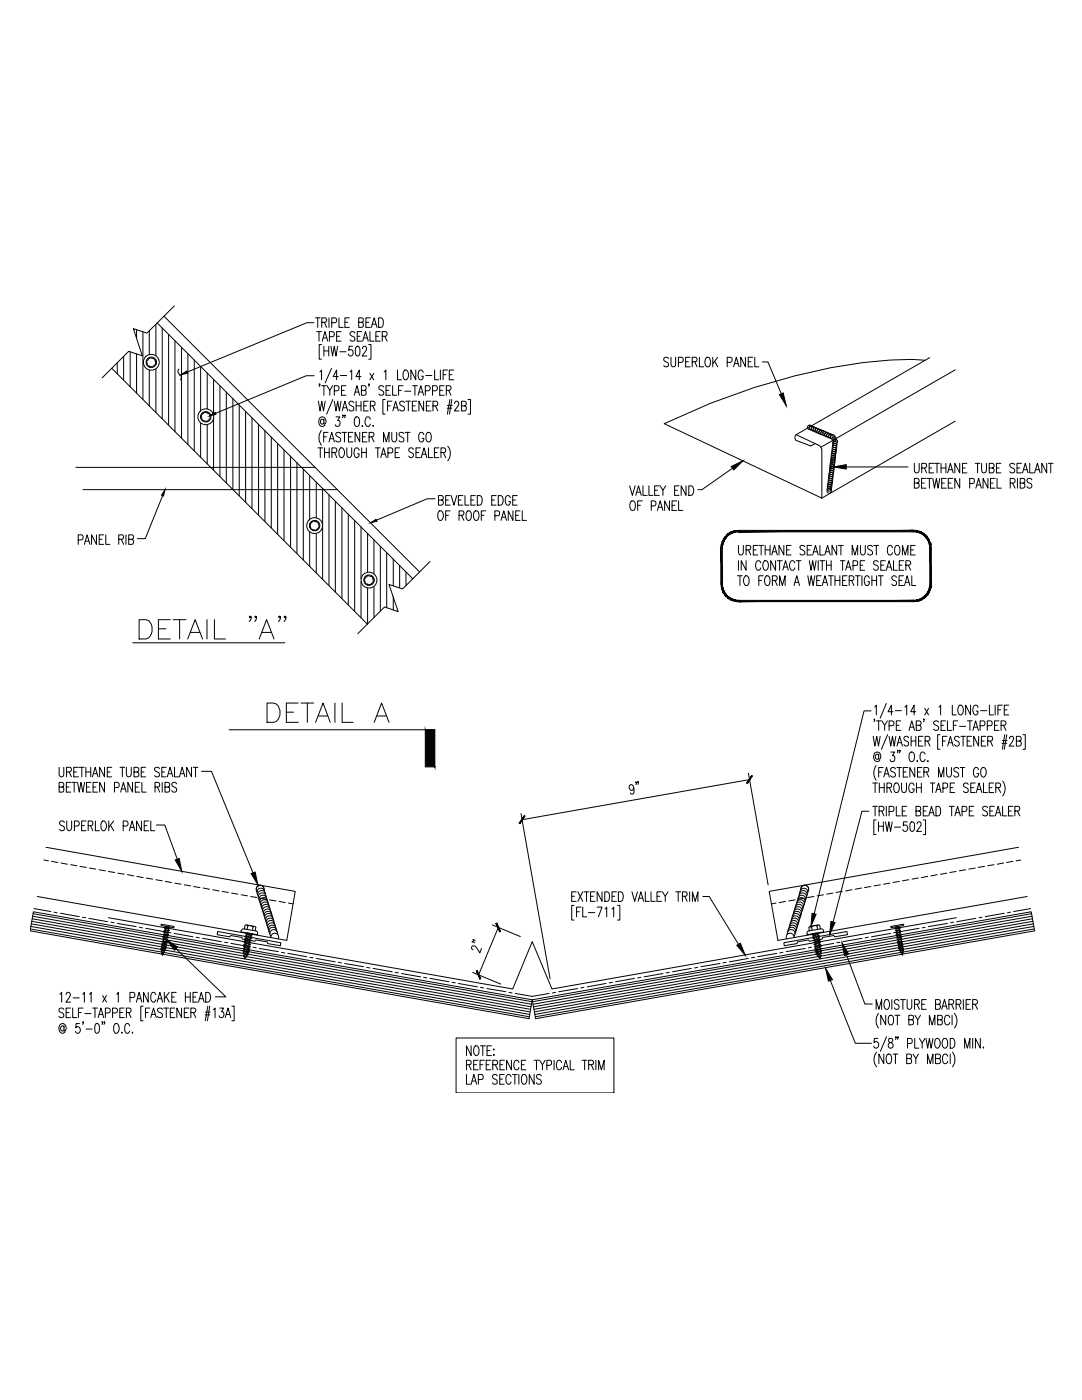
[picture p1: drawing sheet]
<svg xmlns="http://www.w3.org/2000/svg" width="216mm" height="279mm" viewBox="0 0 216 279" stroke-linecap="round" stroke-linejoin="round" font-family="sans-serif">
<g fill="none" stroke="#000" stroke-width=".2">
<path d="M22.3 73.5l51 51.1M23.4 72.4v2.2M24.7 71.1v4.8M26 70.2v7M27.2 65.8v1.7M27.2 70.6v7.9M28.5 66.2v13.5M29.8 66v4.8M29.8 71.4v.1M29.8 73.1v.2M29.8 73.9v7.1M29.9 71.4l.9 .2 .3 1-.7 .7-.9-.3-.3-.9z"/>
<path d="M31.1 64.7v6.3M31.1 71.9v.6M31.1 72.6v.2M31.1 73.6v8.7M31.4 64.4l51 51.1M32.4 65.5v18.1M32.7 63.1l51 51M33.6 66.8v18.1M34.8 61.1l-5.5 5.4-2.7-.9 1.8 5.4-2.7-.9-5.3 5.3M34.9 68v18.2M35.7 73.6l-.2 .6 .3 .5M35.8 74.7l.4 .5-.2 .6"/>
<path d="M36.2 69.3v18.1M37.5 70.6v18.1M38.8 71.9v18.1M40 73.2v8.7M41.3 74.4v7.2M42.6 75.7v7.2M43.9 77v18.1M45.2 78.3v18.1M46.5 79.6v18.1M62.6 64.4h-1.4l-23.9 9.9M62.7 75h-1.6l-18.1 7.5M62.9 63.4h1"/>
<path d="M63.2 66.2h1M63.4 63.4v1.9M63.7 66.2v1.9M63.8 74.2l.4-.4v2M63.8 76.7l-.1 .1v-.1h.1l-.1 .4M64.2 68.8h-.5v2.9h.5M64.2 77h.9M64.2 64.3l.9-.1 .1-.2-.1-.5-.9-.1v1.9M64.3 68.1l.5-1.9 .6 1.9M64.5 67.5h.7M64.6 69.1v1.9M64.6 77v1.9"/>
<path d="M64.6 70h1M64.7 64.3l.5 1M65.3 77l.5 .9v1M65.6 69.1v1.9M65.6 63.4v1.9M65.7 67.2h.6a.52 .52 0 0 0 .4-.5 .52 .52 0 0 0-.4-.5h-.6v1.9M66 69.1l.4 1.9 .3-1.9 .3 1.9 .4-1.9M66.2 73.5l-1.3 2.9M66.2 64.4l.8-.1 .2-.2-.2-.6-.8-.1v1.9M66.4 77l-.6 .9M66.4 79.7l-1.2 2.9M66.7 78h.6a.54 .54 0 0 0 .3-.5 .54 .54 0 0 0-.3-.5h-.6v1.9"/>
<path d="M67.2 67.1h.5M67.5 75.2h-1l.7-1.4v2M67.6 63.4v1.9h.9M67.8 70.2h1.2M67.9 74.9h1.3M68.1 66.2h-.9v1.9h.9M68.1 77.9h.6M68.8 64.3h.6M69 77h-.9v1.9h.9M69.7 63.4h-.9v1.9h.9M69.8 74.2l.4-.4v2M70.3 69.1h-.6l-.1 .8a.58 .58 0 0 1 .9 .5 .58 .58 0 0 1-.8 .6l-.2-.3"/>
<path d="M70.7 78.9l.5-1.9 .5 1.9M70.8 66.5a.53 .53 0 0 0-.5-.3 .53 .53 0 0 0-.5 .3l.2 .4 .7 .4 .1 .5a.57 .57 0 0 1-1 0M70.9 78.2h.7M71.1 69.2l.3-.1a1.42 1.42 0 0 1 0 1.9h-.1a1.54 1.54 0 0 1-.2-1.8zM71.3 67.1h.5M71.6 64.3h.6a.46 .46 0 0 0 .3-.4 .46 .46 0 0 0-.3-.5h-.6v1.9l.8-.1 .1-.2a.48 .48 0 0 0-.3-.7M72 75.2h-1l.7-1.4v2M72.1 77.9h.6l.4-.4a.4 .4 0 0 0-.4-.5h-.6v1.9h.6l.3-.2v-.6l-.3-.2M72.2 66.2h-.9v1.9h.9M72.3 69.6l.1-.3a.45 .45 0 0 1 .6-.1 .45 .45 0 0 1 .1 .7l-.9 1.1h1M72.4 68.1l.5-1.9 .6 1.9M72.6 67.5h.7"/>
<path d="M73 64.3h.6M73.6 68.8h.4v2.9h-.4M73.7 76.7l-.1 .1v-.1h.1l-.1 .4M73.8 66.2v1.9h.9M73.8 74.5l.8 1.3M73.9 63.4h-.9v1.9h.9M74.1 65.3l.6-1.9 .5 1.9M74.3 64.7h.7M74.6 74.5l-.8 1.3M75 67.1h.6M75.6 63.4h.4a1.17 1.17 0 0 1 0 1.9h-.4zM75.9 66.2h-.9v1.9h.9"/>
<path d="M76.3 67.1l.8-.1 .1-.3-.1-.4-.8-.1v1.9M76.6 77.2a.51 .51 0 0 0-.6-.2 .51 .51 0 0 0-.4 .4l.1 .3 .7 .4 .2 .5a.57 .57 0 0 1-1 0M76.7 74.2l.3-.4v2M76.8 67.1l.4 1M76.9 79.7h-.5v2.9h.5M77 77.9h.6M77.9 77h-.9v1.9h.9M78.3 77v1.9h.8M79.3 73.8v2h.8M79.5 77.9h.6M80.4 77h-.9v1.9M80.8 78.1h1.2"/>
<path d="M80.8 73.8h.3a1.3 1.3 0 0 1 0 2 .95 .95 0 0 1-.6-1.5zM82.3 77h1M82.8 77v1.9M83 73.8v2l-1-2v2M83.4 78.9l.6-1.9 .5 1.9M83.6 78.2h.7M84.4 74.3l-.3-.5a.92 .92 0 0 0-.6 1.5 .45 .45 0 0 0 .2 .4 .45 .45 0 0 0 .5 0l.2-.6h-.3M84.9 78h.6l.3-.4a.5 .5 0 0 0-.3-.6h-.6v1.9M84.9 74.9h1.3M86.3 78h.6l.4-.4a.5 .5 0 0 0-.4-.6h-.6v1.9M86.7 73.8v2h.8M87.7 77.9h.6"/>
<path d="M87.9 73.8v2M88.4 74.8h.6M88.6 77h-.9v1.9h.9M89.1 77.9h.5l.4-.4a.4 .4 0 0 0-.4-.5h-.5v1.9M89.3 73.8h-.9v2M89.5 77.9l.5 1M89.6 74.8h.6M89.8 79.7l-.5 2.9M90.2 79.7l-.5 2.9M90.5 73.8h-.9v2h.9M93.4 79.7h.5v2.9h-.5M133.4 71.6a.48 .48 0 0 0-.7-.3 .48 .48 0 0 0-.2 .6l.8 .6 .1 .5a.54 .54 0 0 1-1 0"/>
<path d="M133.9 71.3v1.7a.47 .47 0 0 0 .5 .2 .47 .47 0 0 0 .4-.2v-1.7M135.4 72.3h.6l.3-.4a.5 .5 0 0 0-.3-.6h-.6v1.9M136.8 72.2h.6M137.7 71.3h-.9v1.9h.9M138.1 72.2l.9-.1 .1-.2-.1-.5-.9-.1v1.9M138.6 72.2l.5 1M139.6 71.3v1.9h.8M140.8 71.6a.47 .47 0 0 1 .5-.3 .47 .47 0 0 1 .4 .5v.9a.47 .47 0 0 1-.5 .5 .47 .47 0 0 1-.5-.5v-.7zM142.2 71.3v1.9M142.6 72.1l.6 1.1M143.2 71.3l-1 1.3M145.1 72.3h.6a.54 .54 0 0 0 .4-.5 .54 .54 0 0 0-.4-.5h-.6v1.9"/>
<path d="M146.4 73.2l.5-1.9 .6 1.9M146.5 72.6h.8M148.7 71.3v1.9l-.9-1.9v1.9M149.3 72.2h.5M150.2 71.3h-.9v1.9h.9M150.6 71.3v1.9h.8M152.1 72.2h1.1l2.7 6.4M184.6 71.9a70.6 70.6 0 0 0-18.8 1.5 136.7 136.7 0 0 0-33.3 11.2l31.5 14.8M185.5 71.4l-26.6 15.4M190.6 73.8l-26.8 15.5M15.1 93.3h47.8M16.5 97.7h50.8"/>
<path d="M32.5 98.9l-3.5 8.6h-1.6M40 82.9v.6M40 84.5v6.8M40.8 82.3l.9 .2 .3 1-.7 .6-.9-.2-.3-1zM41.3 82.2v.2M41.3 84.1v.1M41.3 84.8v7.8M42.6 83.5v10.3M47.7 80.8v18.1M49 82.1v18.1M50.3 83.4v18.1M51.6 84.7v18.1"/>
<path d="M52.9 86v18.1M54.1 87.2v18.1M55.4 88.5v18.1M56.7 89.8v18.1M58 91.1v18.1M59.3 92.3v18.2M60.5 93.7v18M61.8 94.9v8.7M63.1 96.2v7.1M63.4 89.4h1M63.5 80.1l.4 1.9 .3-1.9 .3 1.9 .4-1.9M63.9 89.4v1.9"/>
<path d="M64.1 85.9a2.49 2.49 0 0 0 0 2.9M64.4 97.5v18.1M64.6 87.2h.5M64.6 83.9l-.2-.2a.51 .51 0 0 0-.5 .4 .51 .51 0 0 0 .3 .5h.2l.2-.2M64.6 83.7l.1 .9a.77 .77 0 0 0 .3-1 .77 .77 0 0 0-1-.3 .77 .77 0 0 0-.4 1 .7 .7 0 0 0 .4 .7 .7 .7 0 0 0 .8-.1M64.8 89.4v1.9M64.8 90.3h.9M65.5 86.3h-.9v1.9M65.6 88.2l.6-1.9 .5 1.9M65.6 98.8v18.1M65.7 89.4v1.9M65.9 87.6h.6"/>
<path d="M66.2 90.3l.9-.1 .1-.3-.1-.4-.9-.1v1.9M66.7 80.1l.3 1.9 .4-1.9 .3 1.9 .4-1.9M66.7 90.3l.5 1M67 83.2h.8l-.4 .7a.57 .57 0 0 1 .5 .9 .57 .57 0 0 1-1 0M67.9 89.5l.1-.1a.95 .95 0 0 1 .7 1.5l-.4 .4h-.3a1.47 1.47 0 0 1-.1-1.8zM68 86.5a.51 .51 0 0 0-.6-.2 .51 .51 0 0 0-.4 .5l.1 .2 .7 .4 .2 .5a.57 .57 0 0 1-1 0M68.2 86.3h1M68.3 82l.5-1.9 .6 1.9M68.5 82.9h-.2h.2l-.2 .5M68.5 81.4h.7M68.7 86.3v1.9M68.9 82.9h-.2h.2l-.2 .5"/>
<path d="M69.2 89.4v1.4a.49 .49 0 0 0 .3 .4 .49 .49 0 0 0 .5 0l.2-.4v-1.4M69.5 87.2h.6M70.4 86.3h-.9v1.9h.9M70.6 80.4a.53 .53 0 0 0-.5-.4 .53 .53 0 0 0-.5 .4l.2 .4 .7 .5a.47 .47 0 0 1-.2 .7h-.3l-.4-.3M70.9 83.3l.2-.1a.59 .59 0 0 1 .6 .7v.5a.56 .56 0 0 1-.5 .7 .56 .56 0 0 1-.5-.7v-.7zM71.1 80.1v1.9M71.1 81h.9M71.7 89.8a.49 .49 0 0 0-.8-.3 1.4 1.4 0 0 0 .2 1.8h.2a.65 .65 0 0 0 .4-.7h-.4M71.8 86.3v1.9l-.9-1.9v1.9M72 80.1v1.9M72.2 90.3h.9M72.2 89.4v1.9"/>
<path d="M72.3 84.9v.2zM72.3 87.2h.6M72.6 81h.5M73.1 89.4v1.9M73.2 86.3h-.9v1.9h.9M73.5 80.1h-.9v1.9h.9M73.6 87.2l.9-.1 .1-.3-.1-.4-.9-.1v1.9M73.9 81h.6a.49 .49 0 0 0 .3-.5 .49 .49 0 0 0-.3-.4h-.6v1.9M73.9 83.7a.49 .49 0 0 0-.8-.4 1.28 1.28 0 0 0 .2 1.8 .52 .52 0 0 0 .6-.5M74.2 87.2l.4 1M74.4 81l.4 1M74.5 84.9v.2z"/>
<path d="M74.9 89.4h.9M75.4 89.4v1.9M76 91.3l.5-1.9 .6 1.9M76.2 90.6h.7M76.5 88.2v-1.9l.6 1.9 .5-1.9v1.9M77.3 81h.6M77.4 90.4h.6a.54 .54 0 0 0 .4-.5 .54 .54 0 0 0-.4-.5h-.6v1.9M78.2 86.3l.1 1.6a.44 .44 0 0 0 .4 .3 .44 .44 0 0 0 .4-.3v-1.6M78.2 80.1h-.9v1.9M78.4 82l.5-1.9 .6 1.9M78.6 81.4h.7M78.9 90.3h.5"/>
<path d="M79.7 89.4h-.8v1.9h.8M80.6 86.5a.51 .51 0 0 0-.6-.2 .51 .51 0 0 0-.4 .5l.1 .2 .8 .4 .1 .5a.57 .57 0 0 1-1 0M80.7 80.4a.53 .53 0 0 0-.5-.4 .53 .53 0 0 0-.5 .4l.2 .4 .7 .5a.47 .47 0 0 1-.2 .7l-.5-.1-.2-.2M80.8 86.3h1M81 80.1h.9M81.4 86.3v1.9M81.5 80.1v1.9M82.3 81h.5M82.5 89.7a.48 .48 0 0 0-.8-.3 .48 .48 0 0 0 .1 .8l.4 .2a.5 .5 0 0 1 .2 .8 .5 .5 0 0 1-.8-.2M83 90.3h.6M83.2 80.1h-.9v1.9h.9M83.9 89.4h-.9v1.9h.9"/>
<path d="M84.1 91.3l.5-1.9 .6 1.9M84.3 90.6h.7M84.5 80.1v1.9l-.9-1.9v1.9M84.6 86.8a.49 .49 0 0 0-.8-.4 1.39 1.39 0 0 0 .1 1.8 .55 .55 0 0 0 .7-.7h-.4M85.1 81h.5M85.2 86.4l.2-.1a.59 .59 0 0 1 .6 .7v.5a.56 .56 0 0 1-.5 .7 .56 .56 0 0 1-.5-.7v-.7zM85.5 89.4v1.9h.8M86 80.1h-.9v1.9h.9M86.4 81l.8-.1 .2-.3-.2-.4-.8-.1v1.9M86.7 90.3h.5M86.8 99.5h-1.6l-10.1 4.3M86.9 81l.5 1"/>
<path d="M87.5 99.8l.8-.1 .2-.3-.2-.4-.8-.1v1.9h.6a.54 .54 0 0 0 .4-.5 .54 .54 0 0 0-.4-.5M87.6 89.4h-.9v1.9h.9M88 90.3h.6a.49 .49 0 0 0 .3-.5 .49 .49 0 0 0-.3-.4h-.6v1.9M88.5 90.3l.4 1M88.9 99.8h.6M89.2 81.5h1M89.3 80.9h.9M89.4 89a2.33 2.33 0 0 1 0 3M89.8 98.9h-.9v1.9h.9M90 98.9l.6 1.9 .5-1.9M90.7 80.5v-.1a.45 .45 0 0 1 .7-.3 .45 .45 0 0 1 .1 .7l-.8 1.2h.9M91.5 99.8h.5"/>
<path d="M92.1 81h.6a.49 .49 0 0 0 .3-.5 .49 .49 0 0 0-.3-.4h-.6v1.9h.6a.54 .54 0 0 0 .3-.5 .54 .54 0 0 0-.3-.5M92.4 98.9h-.9v1.9h.9M92.8 98.9v1.9h.8M94 99.8h.5M94.9 98.9h-.9v1.9h.9M95.2 98.9h.5a1.17 1.17 0 0 1 0 1.9h-.5zM98.1 99.8h.6M99 98.9h-.9v1.9h.9M99.4 98.9a1.01 1.01 0 0 1 1 .7 1.01 1.01 0 0 1-.3 1.1l-.7 .1zM101.8 99.3a.49 .49 0 0 0-.7-.3 1.39 1.39 0 0 0 .1 1.8 .55 .55 0 0 0 .6-.7h-.3M102.3 99.8h.6M103.2 98.9h-.9v1.9h.9"/>
<path d="M125.6 97l.6 1.9 .5-1.9M126.9 98.9l.5-1.9 .6 1.9M127.1 98.2h.6M128.2 100h-1v1.9M128.3 97v1.9h.8M129.5 97v1.9h.8M130.6 97.8h.6M131.6 97h-1v1.9h1M131.7 97l.6 .8v1.1M132.8 97l-.5 .8M133.6 100v1.9l-1-1.9v1.9M134.6 97.8h.6"/>
<path d="M135 100h-.9v1.9h.9M135.4 100v1.9h.9M135.5 97h-.9v1.9h.9M136.9 97v1.9l-1-1.9v1.9M137.4 97a1.01 1.01 0 0 1 1.1 .6 1.01 1.01 0 0 1-.4 1.2l-.7 .1zM146.2 93.4l-6.1 4.3h-.8M158.9 86.8l4.5 2.1 .5 .6 .1 9.9M158.9 86.7l-.3 .6 .3 .6 2.9 1.1 .8-.5M168.9 93.2h12.3M182.4 92.5l.1 1.6a.48 .48 0 0 0 .8 0l.1-1.6M182.4 96.4h.6l.3-.2 .1-.3-.2-.3-.8-.1v1.9h.6l.4-.4a.48 .48 0 0 0-.4-.6M183.9 96.4h.5"/>
<path d="M183.9 93.4h.7l.3-.4a.4 .4 0 0 0-.3-.5h-.7v1.9M184.4 93.4l.5 1M184.8 95.5h-.9v1.9h.9M185 95.5h.9M185.4 93.4h.5M185.4 95.5v1.9M186.1 95.5l.4 1.9 .3-1.9 .4 1.9 .3-1.9M186.3 92.5h-.9v1.9h.9M186.5 92.5h.9M187 92.5v1.9M187.8 93.4h1M187.8 92.5v1.9"/>
<path d="M187.9 96.4h.6M188.8 92.5v1.9M188.8 95.5h-.9v1.9h.9M189.1 94.4l.5-1.9 .6 1.9M189.2 96.4h.6M189.3 93.7h.7M190.1 95.5h-.9v1.9h.9M190.6 84l-26.6 15.4M191.5 92.5v1.9l-1-1.9v1.9M191.5 95.5v1.9l-1-1.9v1.9M192.1 93.4h.5M192.9 92.5h-.8v1.9h.8"/>
<path d="M193.5 96.5l.8-.1 .1-.3a.48 .48 0 0 0-.3-.6h-.6v1.9M194.6 92.5h.9M194.7 97.4l.6-1.9 .5 1.9M194.9 96.8h.7M195.1 92.5v1.9M195.9 92.5v1.6a.44 .44 0 0 0 .4 .3 .44 .44 0 0 0 .5-.3v-1.6M197.1 95.5v1.9l-.9-1.9v1.9M197.4 93.4l.8-.1 .2-.3-.1-.4-.3-.1h-.6v1.9h.6l.3-.2 .1-.5-.4-.3M197.6 96.4h.6M198.6 95.5h-1v1.9h1M198.8 93.4h.6M199 95.5v1.9h.8"/>
<path d="M199.7 92.5h-.9v1.9h.9M201.6 96.4h.6l.3-.2 .1-.3-.2-.3-.8-.1v1.9M202 96.4l.6 1M202.5 92.7a.51 .51 0 0 0-.6-.2 .51 .51 0 0 0-.4 .4l.1 .3 .7 .4 .2 .5a.57 .57 0 0 1-1 0M202.9 93.4h.6M203 95.5v1.9M203.6 96.4h.6a.49 .49 0 0 0 .3-.5 .49 .49 0 0 0-.3-.4h-.6v1.9h.6a.54 .54 0 0 0 .3-.5 .54 .54 0 0 0-.3-.5M203.8 92.5h-.9v1.9h.9M204 94.4l.6-1.9 .5 1.9M204.2 93.7h.7M205.5 92.5v1.9h.8M205.9 95.8a.53 .53 0 0 0-.5-.3 .53 .53 0 0 0-.5 .3l.1 .4 .8 .4a.51 .51 0 0 1-.1 .8 .51 .51 0 0 1-.8-.3"/>
<path d="M206.4 94.4l.6-1.9 .5 1.9M206.7 93.7h.6M208.9 92.5v1.9l-1-1.9v1.9M209.2 92.5h.9M209.7 92.5v1.9M15.6 107.8l.9-.2 .1-.2-.1-.6-.9-.1v1.9M16.8 108.6l.6-1.9 .5 1.9M17 108h.7M19.2 106.7v1.9l-.9-1.9v1.9M19.8 107.6h.5M20.7 106.7h-.9v1.9h.9M21.1 106.7v1.9h.8"/>
<path d="M23.7 107.6l.8-.1 .2-.2-.2-.5-.8-.1v1.9M24.2 107.6l.5 1M25.1 106.7v1.9M25.7 107.6l.8-.1 .2-.2-.2-.5-.8-.1v1.9h.8l.2-.6-.4-.4M61.8 104.5v.8M61.8 106.2v6.8M61.8 104.7l.7-.7 .9 .2 .3 1-.7 .6-.9-.2zM63.1 103.9v.3M63.1 105.8v.1M63.1 106.5v7.8M66.9 100v18.2M68.2 101.3v18.1"/>
<path d="M69.5 102.6v18.1M70.8 103.9v18.1M72 105.2v10.3M72 116.1v7.2M72.7 115.5l.7-.6 .9 .2 .2 .9-.6 .7-1-.2zM73.3 106.4v7.8M73.3 114.8v.1M73.3 116.6v.2M73.3 117.4v7.1M74.6 107.7v6.8M74.6 115.5v.5M74.6 117.1v6.1"/>
<path d="M75.9 109v13M77.2 110.3v11M78.5 111.6v5.3M78.5 119.1v2.6M79.7 112.8v4.5M81 114.1v2.8M82.3 115.4v.2M85.8 112.1l-5.5 5.4-2.7-.9 1.8 5.5-2.7-1-5.3 5.4M87.6 102h.1a1.03 1.03 0 0 1 .8 .7 1.03 1.03 0 0 1-.3 1.1l-.2 .1a.95 .95 0 0 1-.6-1.5zM88.9 102.8h.6M89.8 102h-.9v1.9M91.6 102.8h.8l.2-.3-.2-.5h-.8v1.9"/>
<path d="M92.1 102.8l.5 1.1M93.2 102h.2a.59 .59 0 0 1 .7 .7l-.1 .7a.49 .49 0 0 1-.8 .4l-.2-.7v-.7zM94.6 102.2a.47 .47 0 0 1 .5-.3 .47 .47 0 0 1 .4 .5v1a.45 .45 0 0 1-.2 .4 .45 .45 0 0 1-.5 0l-.3-.7zM96 102.8h.6M96.9 102h-.9v1.9M98.7 102.9l.9-.1v-.7l-.3-.1h-.6v1.9M100 103.9l.5-1.9 .6 1.9M100.2 103.2h.7M102.3 102v1.9l-.9-1.9v1.9M102.9 102.8h.5M103.8 102h-.9v1.9h.9M104.2 102v1.9h.9"/>
<path d="M125.8 100.2a.54 .54 0 0 1 .7-.2 .54 .54 0 0 1 .3 .7v.4a.57 .57 0 0 1-.6 .8 .57 .57 0 0 1-.5-.8zM127.2 100.9h.6M129.9 101h.6l.3-.2v-.8h-.9v1.9M131.2 101.9l.5-1.9 .6 1.9M131.4 101.2h.7M134.1 100.9h.5M147.1 114.9h1M147.3 108.9l.1 1.6a.44 .44 0 0 0 .4 .3 .44 .44 0 0 0 .4-.3l.1-1.6M147.3 111.9v1.9M147.6 114.9v2M148.7 115l.4-.1a1.39 1.39 0 0 1 0 2 .95 .95 0 0 1-.7-1.5zM148.9 111.9v1.9l-1-1.9v1.9"/>
<path d="M148.9 109.7h.6a.46 .46 0 0 0 .3-.4 .46 .46 0 0 0-.3-.4h-.6v1.9M149.3 109.7l.5 1.1M150.3 109.7h.6M151.2 108.9h-.9v1.9h.9M151.4 115.8h.6M151.4 108.9h.9M151.8 112.3a.47 .47 0 0 0-.5-.4 .47 .47 0 0 0-.4 .4v1a.47 .47 0 0 0 .7 .4l.2-.4M151.9 108.9v1.9M152.3 114.9h-.9v2M152.3 112.2a.47 .47 0 0 1 .6-.3 .47 .47 0 0 1 .3 .4v1a.47 .47 0 0 1-.7 .4l-.3-.6zM152.7 115.2l.3-.3a.92 .92 0 0 1 .6 1.5 .45 .45 0 0 1-.3 .4 .45 .45 0 0 1-.4 0l-.3-.7zM152.7 109.7h1"/>
<path d="M152.7 108.9v1.9M153.7 108.9v1.9M154 110.8l.5-1.9 .6 1.9M154.1 115.8h.9l.1-.3-.1-.5-.9-.1v2M154.2 110.1h.7M154.6 115.8l.5 1.1M154.8 111.9v1.9l-1-1.9v1.9M155.1 111.9h1M155.6 116.9v-2l.5 2 .6-2v2M155.6 111.9v1.9M156.2 113.8l.5-1.9 .6 1.9M156.4 108.9v1.9l-1-1.9v1.9"/>
<path d="M156.4 113.2h.7M157 109.7h.5M157.8 108.9h-.8v1.9h.8M158.4 116.9l.6-2 .5 2M158.6 112.3a.49 .49 0 0 0-.8-.3 1.28 1.28 0 0 0 .2 1.8 .52 .52 0 0 0 .6-.5M158.7 116.2h.7M158.9 111.9h.9M159.4 111.9v1.9M160.6 109.1a.51 .51 0 0 0-.6-.3 .51 .51 0 0 0-.4 .5l.2 .3 .7 .4 .1 .5a.57 .57 0 0 1-1 0M161.1 109.7h.5M161.2 114.9l.3 2 .4-2 .3 2 .4-2M161.5 111.9l.3 1.9 .4-1.9 .3 1.9 .3-1.9"/>
<path d="M162 108.9h-.9v1.9h.9M162.2 110.8l.5-1.9 .6 1.9M162.4 110.1h.7M163 115.8h.5M163.3 111.9v1.9M163.6 108.9v1.9h.8M163.6 111.9h1M163.9 114.9h-.9v2h.9M164.1 116.9l.5-2 .6 2M164.1 111.9v1.9M164.3 116.2h.7M164.6 110.8l.5-1.9 .6 1.9"/>
<path d="M164.8 110.1h.7M164.9 111.9v1.9M164.9 112.8h.9M165.3 114.9h1M165.8 114.9v2M165.8 111.9v1.9M166.6 115.8h1M166.6 114.9v2M166.9 108.9v1.9l-.9-1.9v1.9M167.3 108.9h1M167.6 114.9v2M167.7 111.9h.9"/>
<path d="M167.8 108.9v1.9M168.1 115.8h.6M168.1 111.9v1.9M168.7 113.8l.6-1.9 .5 1.9M168.9 113.2h.8M169 114.9h-.9v2h.9M169.4 115.8h.6a.49 .49 0 0 0 .4-.4 .49 .49 0 0 0-.4-.5h-.6v2M169.9 115.8l.5 1.1M170 110.8v-1.9l.6 1.9 .5-1.9v1.9M170.2 112.9l.8-.1 .1-.7-.3-.2h-.6v1.9M170.7 114.9h.9M171.1 114.9v2"/>
<path d="M171.6 112.8h.6M171.7 108.9l.1 1.6a.44 .44 0 0 0 .4 .3 .44 .44 0 0 0 .4-.3l.1-1.6M172 114.9v2M172.5 111.9h-.9v1.9h.9M173.5 115.4l-.4-.5a.92 .92 0 0 0-.6 1.5 .45 .45 0 0 0 .3 .4 .45 .45 0 0 0 .5 0l.2-.7h-.4M174 115.8h.9M174 114.9v2M174.1 109.1a.51 .51 0 0 0-.6-.3 .51 .51 0 0 0-.4 .5l.2 .3 .7 .4 .1 .5a.57 .57 0 0 1-1 0M174.4 108.9h.9M174.9 108.9v1.9M174.9 114.9v2M175.2 112.2a.48 .48 0 0 0-.6-.3 .48 .48 0 0 0-.2 .6l.6 .4a.5 .5 0 0 1 .1 .8 .5 .5 0 0 1-.8-.2"/>
<path d="M175.2 114.9h1M175.8 114.9v2M175.8 112.8h.5M176.6 111.9h-.8v1.9h.8M176.9 113.8l.5-1.9 .6 1.9M177.1 113.2h.6M178.1 109.3a.49 .49 0 0 0-.8-.4 1.39 1.39 0 0 0 .1 1.9 .52 .52 0 0 0 .7-.5M178.3 111.9v1.9h.8M178.8 108.9h.1a.59 .59 0 0 1 .7 .7v.4a.56 .56 0 0 1-.6 .8 .56 .56 0 0 1-.5-.8v-.7zM178.9 115.2a.47 .47 0 0 0-.8-.2 .47 .47 0 0 0 .1 .8l.4 .1a.5 .5 0 0 1 .2 .8 .5 .5 0 0 1-.8-.1M179.4 115.8h.5M179.4 112.8h.6"/>
<path d="M180.1 110.8v-1.9l.5 1.9 .6-1.9v1.9M180.3 114.9h-.9v2h.9M180.3 111.9h-.9v1.9h.9M180.5 116.9l.5-2 .6 2M180.7 116.2h.7M180.7 112.8l.9-.1 .1-.2-.1-.4-.2-.2h-.7v1.9M181.2 112.8l.5 1M181.7 109.7h.6M181.9 114.9v2h.8M182.6 108.9h-.9v1.9h.9M26.5 128.3h30.3M27.8 123.7h1.3a2.06 2.06 0 0 1 .9 3.3l-.4 .3-.5 .2h-1.3z"/>
<path d="M31.6 125.5h1.5M34 123.7h-2.4v3.8h2.4M34.5 123.7h2.6M35.8 123.7v3.8M37.5 127.5l1.4-3.8 1.5 3.8M38 126.2h1.9M41.3 123.7v3.8M42.8 123.7v3.8h2.2M50.1 123.1l-.2 .2-.2-.2 .2-.1 .2 .1v.4l-.4 .6M51.2 123.1l-.2 .2-.2-.2 .2-.1a.74 .74 0 0 1-.2 1.1M51.7 127.5l1.5-3.8 1.5 3.8M52.3 126.2h1.8"/>
<path d="M56 123.1l-.3 .2-.1-.2 .1-.1 .3 .1v.4l-.4 .6M57.1 123.1l-.3 .2-.1-.2 .1-.1 .3 .1v.4l-.4 .6M11.8 153.1v1.7a.48 .48 0 0 0 .9 0v-1.7M11.8 157.1h.6a.49 .49 0 0 0 .3-.5 .49 .49 0 0 0-.3-.5h-.6v2h.6a.54 .54 0 0 0 .3-.5 .54 .54 0 0 0-.3-.5M13.2 157.1h.6M13.3 154.1l.8-.2 .2-.2-.2-.5-.8-.1v1.9M13.8 154.1l.5 .9M14.1 156.1h-.9v2h.9M14.3 156.1h1M14.7 154.1h.6M14.8 156.1v2M15.5 156.1l.3 2 .4-2 .3 2 .4-2"/>
<path d="M15.6 153.1h-.9v1.9h.9M15.8 153.1h1M16.3 153.1v1.9M17.1 154.1h1M17.1 153.1v1.9M17.3 157.1h.5M18.1 153.1v1.9M18.1 156.1h-.8v2h.8M18.4 155l.6-1.9 .5 1.9M18.6 157.1h.5M18.7 154.4h.6M19.5 156.1h-.9v2h.9"/>
<path d="M20.9 153.1v1.9l-1-1.9v1.9M20.9 156.1v2l-1-2v2M21.4 154.1h.6M22.3 153.1h-.9v1.9h.9M22.8 157.2l.9-.1 .1-.3a.48 .48 0 0 0-.4-.7h-.6v2M23.9 153.1h1M24.1 158.1l.5-2 .6 2M24.3 157.5h.7M24.4 153.1v1.9M25.2 153.1l.1 1.7a.44 .44 0 0 0 .4 .2 .44 .44 0 0 0 .4-.2l.1-1.7M26.4 156.1v2l-.9-2v2M26.7 154.1l.8-.2 .2-.2-.1-.4-.2-.2h-.7v1.9h.7l.2-.1 .1-.5-.3-.3"/>
<path d="M27 157.1h.5M27.9 156.1h-.9v2h.9M28.2 154.1h.5M28.3 156.1v2h.9M29.1 153.1h-.9v1.9h.9M30.9 157.1h.6a.49 .49 0 0 0 .4-.5 .49 .49 0 0 0-.4-.5h-.6v2M31.4 157.1l.5 1M31.8 153.4a.51 .51 0 0 0-.5-.3 .51 .51 0 0 0-.5 .5l.2 .3 .7 .3 .1 .6a.57 .57 0 0 1-1 0M32.3 154.1h.5M32.4 156.1v2M32.9 157.1h.6a.49 .49 0 0 0 .4-.5 .49 .49 0 0 0-.4-.5h-.6v2h.6a.54 .54 0 0 0 .4-.5 .54 .54 0 0 0-.4-.5M33.2 153.1h-.9v1.9h.9"/>
<path d="M33.4 155l.5-1.9 .6 1.9M33.6 154.4h.7M34.8 153.1v1.9h.9M35.2 156.4a.53 .53 0 0 0-.4-.3 .53 .53 0 0 0-.5 .3l.1 .5 .8 .4a.47 .47 0 0 1-.3 .8l-.5-.1-.1-.2M35.8 155l.6-1.9 .5 1.9M36 154.4h.7M38.2 153.1v1.9l-1-1.9v1.9M38.6 153.1h.9M39 153.1v1.9M40.2 153.9h2l8.3 20.3M45.7 145.6h40.9M53.3 140.3h1.3a1.83 1.83 0 0 1 1.3 2.4 1.64 1.64 0 0 1-1.3 1.5h-1.3z"/>
<path d="M57.1 142.1h1.5M59.5 140.3h-2.4v3.9h2.4M60.1 140.3h2.5M61.3 140.3v3.9M63 144.2l1.5-3.9 1.4 3.9M63.5 142.9h1.8M66.8 140.3v3.9M68.3 140.3v3.9h2.2M74.7 144.2l1.4-3.9 1.5 3.9M75.2 142.9h1.9M126.4 157.2a.47 .47 0 0 1-.3 .5 .62 .62 0 0 1-.6-.5 .62 .62 0 0 1 .4-.6 1.3 1.3 0 0 1 .4 1.9l-.4-.1-.1-.1M126.9 156.1v.1l-.1-.1h.1l.1 .2-.1 .3"/>
<path d="M127.4 156.1h-.2h.2l-.1 .4M149.3 154.3l4 22.3M149.5 155.6l-45.3 8M173.8 141.9h-1.4l-9.9 40.5M174.1 156.3h1M174.2 147l.4 1.9 .3-1.9 .4 1.9 .3-1.9M174.5 141.1l.4-.4v2M174.5 143.6h-.1h.1l-.1 .4M174.6 156.3v1.9M174.8 152.8a2.49 2.49 0 0 0 0 2.9M174.9 143.9h.9M175.3 150.8l-.2-.3a.51 .51 0 0 0-.5 .5 .51 .51 0 0 0 .5 .5l.2-.2"/>
<path d="M175.3 150.5l.1 1a.75 .75 0 0 0 .2-1.1 .75 .75 0 0 0-1.2 0 .89 .89 0 0 0 0 1.2 .89 .89 0 0 0 1.1 .2v-.1M175.3 154.1h.6M175.3 143.9v1.9M175.5 156.3v1.9M175.5 157.2h.9M176 143.9l.5 .9v1M176.2 153.2h-.9v1.9M176.3 155.1l.6-1.9 .5 1.9M176.4 156.3v1.9M176.6 154.4h.6M176.9 140.4l-1.3 2.9M177 157.2h.6l.3-.4a.4 .4 0 0 0-.3-.5h-.6v1.9"/>
<path d="M177.1 143.9l-.6 .9M177.1 146.6l-1.2 2.9M177.4 147l.3 1.9 .4-1.9 .3 1.9 .4-1.9M177.4 144.8h.8l.2-.3-.1-.5-.3-.1h-.6v1.9M177.4 157.2l.5 1M177.7 150.1h.8l-.4 .7a.58 .58 0 0 1 .4 .7 .58 .58 0 0 1-.8 .4l-.1-.3M178.2 142h-1l.7-1.3v2M178.6 156.4l.2-.1a.92 .92 0 0 1 .6 1.4 .47 .47 0 0 1-.5 .5 .47 .47 0 0 1-.5-.5l-.1-.7zM178.6 141.8h1.3M178.7 153.4a.52 .52 0 0 0-.6-.2 .52 .52 0 0 0-.4 .4l.2 .3 .7 .5a.44 .44 0 0 1-.3 .7h-.3l-.3-.3M178.8 144.8h.6M179 148.9l.5-1.9 .6 1.9"/>
<path d="M179 153.2h.9M179.2 149.8h-.1h.1l-.1 .5M179.2 148.2h.7M179.4 153.2v1.9M179.6 149.8h-.2h.2l-.2 .5M179.7 143.9h-.9v1.9h.9M179.9 156.3l.1 1.6a.44 .44 0 0 0 .4 .3 .44 .44 0 0 0 .4-.3l.1-1.6M180.2 154.1h.6M180.5 141.1l.4-.4v2M181.1 153.2h-.9v1.9h.9M181.3 147.2a.48 .48 0 0 0-.6-.2 .48 .48 0 0 0-.3 .6l.6 .4a.5 .5 0 0 1 .2 .8 .5 .5 0 0 1-.8-.2M181.4 145.8l.5-1.9 .6 1.9"/>
<path d="M181.6 145.1h.7M181.6 150.2a.58 .58 0 0 1 .7 0 .58 .58 0 0 1 .2 .6l-.1 .7a.53 .53 0 0 1-.7 .5 .53 .53 0 0 1-.3-.7v-.8zM181.8 147v1.9M181.8 147.9h.9M182.4 156.7a.49 .49 0 0 0-.5-.4 .49 .49 0 0 0-.5 .4l-.1 .8a.56 .56 0 0 0 .6 .7 .56 .56 0 0 0 .5-.7h-.4M182.5 153.2v1.9l-.9-1.9v1.9M182.7 142h-1l.7-1.3v2M182.7 147v1.9M182.8 144.8l.8-.1 .2-.3-.1-.4-.3-.1h-.6v1.9h.6a.52 .52 0 0 0 .4-.5 .52 .52 0 0 0-.4-.5M182.9 157.2h.9M182.9 156.3v1.9M183 151.9h.1z"/>
<path d="M183.1 154.1h.5M183.3 147.9h.5M183.8 156.3v1.9M184 153.2h-.9v1.9h.9M184.2 147h-.9v1.9h.9M184.3 154.1h.7a.46 .46 0 0 0 .3-.5 .46 .46 0 0 0-.3-.4h-.7v1.9M184.4 143.6h-.1h.1l-.1 .4M184.5 141.4l.8 1.3M184.6 147.9l.8-.1 .2-.3-.1-.4-.3-.1h-.6v1.9M184.6 150.5a.49 .49 0 0 0-.8-.3 1.39 1.39 0 0 0 .2 1.8 .52 .52 0 0 0 .6-.5M184.9 154.1l.4 1M185.1 151.9h.1z"/>
<path d="M185.1 147.9l.5 1M185.3 141.4l-.8 1.3M185.6 156.3h.9M186.1 156.3v1.9M186.7 158.2l.6-1.9 .5 1.9M186.9 157.5h.7M187.3 155.1v-1.9l.5 1.9 .5-1.9v1.9M187.3 144.1a.48 .48 0 0 0-.7-.2 .48 .48 0 0 0-.2 .6l.7 .5a.51 .51 0 0 1 0 .8 .51 .51 0 0 1-.8-.3M187.4 141.1l.3-.4v2M187.6 146.6h-.5v2.9h.5M187.8 144.8h.5M188.1 147.9h.5"/>
<path d="M188.2 157.3h.6a.54 .54 0 0 0 .3-.5 .54 .54 0 0 0-.3-.5h-.6v1.9M188.7 143.9h-.9v1.9h.9M188.9 153.2v1.3a.49 .49 0 0 0 .2 .5 .49 .49 0 0 0 .5 0l.3-.5v-1.3M189 147h-.9v1.9M189 143.9v1.9h.9M189.1 148.9l.5-1.9 .6 1.9M189.3 148.2h.7M189.6 157.2h.5M190 140.7v2h.8M190.2 144.8h.6M190.5 156.3h-.9v1.9h.9M191.1 143.9h-.9v1.9"/>
<path d="M191.3 153.4a.48 .48 0 0 0-.6-.2 .48 .48 0 0 0-.3 .6l.6 .3a.52 .52 0 0 1 .1 .9 .52 .52 0 0 1-.8-.2M191.4 140.8l.1-.1a.92 .92 0 0 1 .6 1.5l-.3 .5a.92 .92 0 0 1-.6-1.5zM191.4 147.2a.53 .53 0 0 0-.5-.3 .53 .53 0 0 0-.5 .3l.1 .4 .7 .4a.49 .49 0 0 1 .2 .7 .49 .49 0 0 1-.8 .1l-.2-.2M191.5 145h1.2M191.6 153.2h.9M191.7 147h.9M192.1 153.2v1.9M192.2 147v1.9M193 147.9h.5M193 143.9h1M193.2 156.6a.48 .48 0 0 0-.6-.3 .48 .48 0 0 0-.3 .6l.9 .6v.4a.54 .54 0 0 1-.9 0M193.5 143.9v1.9"/>
<path d="M193.7 140.7v2l-1-2v2M193.7 157.2h.6M193.9 147h-.9v1.9h.9M194.1 145.8l.6-1.9 .5 1.9M194.3 145.1h.7M194.6 156.3h-.9v1.9h.9M194.8 158.2l.6-1.9 .5 1.9M195 157.5h.7M195.1 141.2a.45 .45 0 0 0-.2-.4 .45 .45 0 0 0-.5 0 1.34 1.34 0 0 0 .1 1.9 .57 .57 0 0 0 .6-.8h-.3M195.3 153.6a.49 .49 0 0 0-.8-.3 1.39 1.39 0 0 0 .1 1.8 .55 .55 0 0 0 .7-.7h-.4M195.3 147v1.9l-1-1.9v1.9M195.6 144.8h.8l.1-.3-.1-.6h-.8v1.9"/>
<path d="M195.7 141.8h1.2M195.8 147.9h.6M195.9 153.3l.2-.1a1.04 1.04 0 0 1 .8 .8 1.04 1.04 0 0 1-.4 1l-.1 .1a.95 .95 0 0 1-.7-1.5zM196.2 156.3v1.9h.8M196.7 147h-.9v1.9h.9M197 144.8h.9l.1-.3-.1-.6h-.9v1.9M197.1 147.9h.6l.2-.1 .2-.3a.4 .4 0 0 0-.4-.5h-.6v1.9M197.4 157.2h.5M197.4 140.7v2h.8M197.6 147.9l.5 1M198.3 156.3h-.9v1.9h.9M198.4 144.8h.6"/>
<path d="M198.6 140.7v2M198.7 157.2l.8-.1 .2-.3-.2-.4-.8-.1v1.9M199.1 141.7h.6M199.2 157.2l.5 1M199.3 143.9h-.9v1.9h.9M199.8 144.8l.8-.1 .1-.3-.1-.4-.2-.1h-.6v1.9M199.9 148.4h1M200 140.7h-.9v2M200 147.8h.9M200.1 155.9a2.39 2.39 0 0 1 0 2.9M200.2 144.8l.5 1M200.4 141.7h.5"/>
<path d="M200.5 146.6l-.5 2.9M200.9 146.6l-.5 2.9M201.3 140.7h-.9v2h.9M201.5 147.4v-.3l.2-.1h.4l.2 .3-.3 .7-.6 .9h.9M202.8 147.9l.8-.1 .2-.3-.1-.4-.3-.1h-.6v1.9h.6l.3-.2 .1-.5-.4-.3M204.1 146.6h.5v2.9h-.5M8.7 171.6l1 .2M9.2 169.1l49.7 8.8-1.7 9.8-49.8-8.8M10.3 171.9l1.2 .2M12.2 172.2l1.2 .3M12.9 164.1a.53 .53 0 0 0-.5-.3 .53 .53 0 0 0-.5 .3l.1 .5 .7 .3a.51 .51 0 0 1-.1 .8 .51 .51 0 0 1-.7-.2M13.3 163.8v1.4a.49 .49 0 0 0 .3 .5 .49 .49 0 0 0 .5 0l.2-.5v-1.4"/>
<path d="M14.1 172.6l1.3 .2M14.8 164.9h.6a.52 .52 0 0 0 .4-.5 .52 .52 0 0 0-.4-.6h-.6v2M15.9 172.9l1.3 .2M16.3 164.8h.5M17.2 163.8h-.9v2h.9M17.6 164.8h.6a.49 .49 0 0 0 .3-.5 .49 .49 0 0 0-.3-.5h-.6v2M17.9 173.2l1.2 .3M18.1 164.8l.4 1M19 163.8v2h.8M19.8 173.6l1.2 .2M20.4 163.9l.1-.1a.95 .95 0 0 1 .7 1.5l-.4 .5h-.3a1.47 1.47 0 0 1-.1-1.9zM21.6 173.9l1.3 .2"/>
<path d="M21.7 163.8v2M22 164.7l.7 1.1M22.7 163.8l-1 1.3M23.5 174.3l1.3 .2M24.6 164.9h.6a.54 .54 0 0 0 .4-.5 .54 .54 0 0 0-.4-.6h-.6v2M25.4 174.6l1.3 .2M25.8 165.8l.6-2 .5 2M26 165.1h.7M27.3 174.9l1.3 .2M28.2 163.8v2l-1-2v2M28.8 164.8h.5M29.2 175.2l1.3 .2"/>
<path d="M29.7 163.8h-.9v2h.9M30.1 163.8v2h.8M31.1 175.6l1.3 .2M31.2 164.6h1.7l2.5 6.9M33 175.9l1.2 .2M34.9 176.2l1.2 .3M36.8 176.6l1.2 .2M38.6 176.9l1.3 .2M40.5 177.2l1.3 .3M42.4 177.6l1.3 .2M44.3 177.9l1.3 .2M46.2 178.2l1.3 .2"/>
<path d="M48.1 178.6l1.3 .2M50 178.9l1.3 .2M51.9 179.3l1.3 .2M52.7 177.6a.78 .78 0 0 0-1-.9 .78 .78 0 0 0-.3 1.3M52.8 178.2a.78 .78 0 0 0-1-.9 .78 .78 0 0 0-.3 1.3M53 178.7a.78 .78 0 0 0-1-.9 .78 .78 0 0 0-.3 1.3M53.1 179.1a.78 .78 0 0 0-1-.9 .78 .78 0 0 0-.3 1.3M53.2 179.6a.78 .78 0 0 0-1-.9 .78 .78 0 0 0-.3 1.3M53.8 179.6l1.3 .2M55.7 179.9l1.2 .2M104 162.4l5.8 32.9M114.1 178.9h.5"/>
<path d="M115 178h-.9v1.9h.9M115.3 178l1 1.9M116.3 178l-1 1.9M116.5 178h1M117 178v1.9M117.8 178.9h.6M118.7 178h-.9v1.9h.9M120.1 178v1.9l-.9-1.9v1.9M120.7 178h.4a1.17 1.17 0 0 1 0 1.9h-.4zM122.1 178.9h.6M123 178h-.9v1.9h.9M123.4 178h.5a1.17 1.17 0 0 1 0 1.9h-.5z"/>
<path d="M126.1 178l.5 1.9 .6-1.9M127.3 179.9l.6-1.9 .5 1.9M127.5 179.3h.7M128.8 178v1.9h.8M129.9 178v1.9h.9M131.1 178.9h.5M132 178h-.9v1.9h.9M132.2 178l.5 .9v1M133.3 178l-.6 .9M134.9 178h.9M135.3 178v1.9M136.2 178.9h.6a.46 .46 0 0 0 .3-.5 .46 .46 0 0 0-.3-.4h-.6v1.9"/>
<path d="M136.6 178.9l.5 1M137.6 178v1.9M138.2 179.9v-1.9l.5 1.9 .6-1.9v1.9M140.2 178.9h1.3l5.8 9.5M156.7 179.9l-1.2 .2M158.7 179.6l-1.3 .2M159.2 179.6a.78 .78 0 0 1 1-.9 .78 .78 0 0 1 .3 1.3M159.4 179.1a.78 .78 0 0 1 1-.9 .78 .78 0 0 1 .3 1.3M159.5 178.7a.78 .78 0 0 1 1-.9 .78 .78 0 0 1 .3 1.3M159.6 178.2a.78 .78 0 0 1 1-.9 .78 .78 0 0 1 .4 1.3M159.8 177.6a.78 .78 0 0 1 1-.9 .78 .78 0 0 1 .3 1.3M160.5 179.3l-1.2 .2"/>
<path d="M162.4 178.9l-1.3 .2M164.3 178.6l-1.2 .2M166.2 178.2l-1.2 .2M168.1 177.9l-1.3 .2M170 177.6l-1.3 .2M171.9 177.2l-1.3 .3M173.4 161.9h-1.4l-5.8 22.1M173.8 176.9l-1.3 .2M174.1 160.9h1M174.6 160.9v1.9M174.8 163.6h-.4v3h.4M175.3 164v1.9"/>
<path d="M175.3 164.9h1M175.4 161.9h.7l.3-.4a.4 .4 0 0 0-.3-.6h-.7v1.9M175.7 176.6l-1.3 .2M175.9 161.9l.5 .9M176.3 164v1.9M176.7 164l.3 1.9 .4-1.9 .3 1.9 .3-1.9M176.9 160.9v1.9M177.4 161.9h.6a.54 .54 0 0 0 .4-.5 .54 .54 0 0 0-.4-.5h-.6v1.9M177.6 176.2l-1.3 .3M178.5 165.1h1.2M178.8 160.9v1.9h.9M179.4 175.9l-1.2 .2"/>
<path d="M180 161.9h.6M180.9 160.9h-.9v1.9h.9M181 164h-.7v.7a.59 .59 0 0 1 .8 .6 .59 .59 0 0 1-.9 .4v-.2M181.3 175.6l-1.2 .2M181.8 164.1l.3-.1a1.36 1.36 0 0 1 0 1.9h-.2a1.54 1.54 0 0 1-.1-1.8zM182.8 161.9h.6l.3-.4a.4 .4 0 0 0-.3-.6h-.6v1.9h.6l.3-.1v-.7l-.3-.1M183 164.4l.1-.3 .4-.1 .3 .6-.9 1.3h1M183.2 175.2l-1.2 .2M184.2 163.6h.5v3h-.5M184.2 161.9h.6M185.1 160.9h-.9v1.9h.9M185.1 174.9l-1.3 .2"/>
<path d="M185.3 162.8l.6-1.9 .5 1.9M185.5 162.2h.7M186.8 160.9h.4a1.17 1.17 0 0 1 0 1.9h-.4zM187 174.6l-1.3 .2M188.9 174.3l-1.3 .2M189.4 160.9h1M189.9 160.9v1.9M190.5 162.8l.6-1.9 .5 1.9M190.7 162.2h.7M190.8 173.9l-1.3 .2M192 161.9h.6l.3-.3a.48 .48 0 0 0-.3-.7h-.6v1.9M192.7 173.6l-1.3 .2"/>
<path d="M193.4 161.9h.6M194.3 160.9h-.9v1.9h.9M194.6 173.2l-1.3 .3M196.5 172.9l-1.3 .2M197 161.2a.51 .51 0 0 0-.5-.3 .51 .51 0 0 0-.4 .5l.1 .2 .7 .4 .1 .6a.57 .57 0 0 1-.9 0M197.5 161.9h.6M198.4 172.6l-1.3 .2M198.4 160.9h-.9v1.9h.9M198.6 162.8l.6-1.9 .5 1.9M198.8 162.2h.7M200.1 160.9v1.9h.8M200.3 172.2l-1.3 .3"/>
<path d="M201.2 161.9h.6M202.1 160.9h-.9v1.9h.9M202.1 171.9l-1.2 .2M202.5 161.9l.9-.2 .1-.2-.1-.5-.9-.1v1.9M203 161.9l.5 .9M203.2 169.1l-49.7 8.8 1.7 9.8 49.8-8.8M203.7 171.6l-.9 .2M6 185.4l99.6 17.5M6.1 184.9l99.6 17.6M6.3 184.4l99.5 17.5M6.3 183.9l99.6 17.5M6.4 183.4l99.6 17.5"/>
<path d="M6.5 182.9l99.6 17.5M6.6 182.3l99.6 17.6M6.7 182l99.5 17.5-.6 3.8-99.6-17.5zM6.8 181.3l3.3 .6M10.8 182l.6 .2M12 198.4l.3-.4v2M12.1 182.3l3.7 .6M13.2 198.5v-.1a.45 .45 0 0 1 .6-.3 .45 .45 0 0 1 .2 .7l-.8 1.2h.9M14.6 199.2h1.2M16.5 183.1h.6M16.5 198.4l.3-.4v2M17.7 183.3l3.8 .7"/>
<path d="M17.9 198.4l.3-.4v2M20.5 198.7l.7 1.3M21.2 198.7l-.7 1.3M21.6 183.1l80.7 14.3 3.9-9.5 3.9 9.5 80.7-14.3M22.1 184l.7 .2M23.3 198.4l.3-.4v2M23.4 184.3l3.8 .6M25.9 199.1h.7l.3-.2v-.2a.48 .48 0 0 0-.3-.7h-.7v2M27.2 200l.6-2 .5 2M27.4 199.3h.7M27.8 185.1l.6 .1M29.1 185.3l3.7 .6"/>
<path d="M29.6 198v2l-1-2v2M31.1 198.5a.49 .49 0 0 0-.8-.4 1.47 1.47 0 0 0 .2 1.9h.3l.3-.5M31.4 200l.5-2 .6 2M31.6 199.3h.7M32.1 189.3h1zM32.2 189.7h.8zM32.2 184.7v-.2l2.5 .4v.1l-.1 .1M32.2 190h.6zM32.2 188.9h1zM32.2 184.7l2.4 .4M32.2 188.6h1.1zM32.3 190.3l.3 .1z"/>
<path d="M32.3 189.7v.3M32.3 190.1v.2M32.3 189.4v.2M32.3 188.2h1zM32.3 190.4l.1 .2 .2-.2M32.4 187.9h1zM32.4 189l-.1 .3M32.5 187.5h.9zM32.5 188.7l-.1 .2M32.5 188.3v.3M32.5 187.2h1zM32.6 188l-.1 .2"/>
<path d="M32.6 186.8h1zM32.6 187.6v.2M32.6 186.5h1zM32.7 187.3l-.1 .2M32.7 186.1h1zM32.7 190l-.1 .4M32.8 186.9l-.1 .2M32.8 185.7h1zM32.8 198v2M32.8 185.3h1zM32.8 186.5v.3M32.9 189.7l-.1 .3"/>
<path d="M32.9 186.2l-.1 .2M32.9 189.3v.2M32.9 189.4v.2M33 185.8l-.1 .3M33 189v.2M33 185.4v.3M33 188.6v.3M33.1 185.1l-.1 .2M33.1 184.8v.2M33.1 188.3v.2M33.2 187.9l-.1 .2M33.2 198.9l.6 1.1"/>
<path d="M33.3 187.6l-.1 .2M33.3 187.2v.2M33.4 186.8l-.1 .3M33.4 186.5v.2M33.5 186.1l.6 .1M33.5 186.1v.3M33.6 184.9l-.7 .1h1M33.6 185.7l-.1 .3M33.6 185.4v.2M33.7 185l-.1 .3M33.8 198l-1 1.3M34.3 199h.5"/>
<path d="M34.7 186.3l3.8 .7M35.1 189.3l10 9.6h-2.1M35.2 198h-.9v2h.9M37 199h1M37 198v2M38 198v2M38.5 199h.6M39.1 187l.7 .2M39.4 198h-.9v2h.9M39.6 200l.6-2 .5 2M39.8 199.3h.7M40.4 187.3l3.8 .6"/>
<path d="M41 198h.5a1.16 1.16 0 0 1 0 2h-.5zM43.4 185.9l12.6 2.2-.1 .6-2.5-.4-.1-.3-2.2-.4-.2 .2-2.5-.4-.2-.3-2.2-.4-.2 .3-2.5-.5zM44.8 188.1h.7M46.1 188.3l3.8 .6M48.1 185.8v.2l3.2 .5 .1-.1M48.5 190.2h.2l.8 .4h-.2zM48.5 189.8l1.1 .4-.1 .1zM48.5 189.3l.2-.1 1.1 .6zM48.6 188.9l.2-.1 1.1 .6h-.3zM48.6 190.8l.2-.1 .4 .2zM48.7 188.5l.1-.1 1.1 .5-.2 .1zM48.7 190.3v.4"/>
<path d="M48.7 189.8v.3M48.7 190.8l.1 .6 .3-.5M48.7 188.1l.2-.1 1.1 .5zM48.7 185.4l-.5 .1-.1 .3M48.8 189.4l-.1 .3M48.8 189v.3M48.8 187.6h.2l1.1 .5zM48.9 188.6l-.1 .3M48.9 187.2l.2-.1 1.1 .6zM48.9 184.7l-.1 .7M48.9 184.7a.31 .31 0 0 1 .5 .1 .99 .99 0 0 1 1.1 .2M49 186.8l.1-.1 1.1 .5-.2 .1z"/>
<path d="M49 188.1l-.1 .3M49.1 186.4l.1-.1 1.1 .5-.2 .1zM49.1 187.7l-.1 .3M49.1 187.3v.3M49.2 186.9l-.1 .3M49.2 184.6l1.6 .3M49.3 186.5l-.1 .2M49.3 190.6l-.1 .3M49.4 190.2l-.1 .3M49.4 184.8l-.1 .7M49.5 189.8v.3M49.6 189.4l-.1 .3"/>
<path d="M49.6 188.9v.3M49.7 188.5v.3M49.8 188.1v.3M49.9 186.3l.3 .2 .2-.1-1.1-.2v.1M49.9 187.7v.3M49.9 187.3v.3M50 186.8v.3M50.1 186.4v.3M50.5 189l.6 .2M50.5 185l-.1 .7M50.5 185a.32 .32 0 0 1 .6 .1M51 185.7l.2 .2 .2 .5"/>
<path d="M51 185.1l-.1 .7-2.1-.4M51.8 189.3l3.7 .6M53.4 180.1a.78 .78 0 0 0-1-.9 .78 .78 0 0 0-.3 1.3M53.5 180.5a.78 .78 0 0 0-1-.9 .78 .78 0 0 0-.3 1.3M53.7 180.9a.78 .78 0 0 0-1.1-.8 .78 .78 0 0 0-.3 1.3M53.8 181.4a.78 .78 0 0 0-1-.9 .78 .78 0 0 0-.3 1.3M53.9 181.9a.78 .78 0 0 0-1-.9 .78 .78 0 0 0-.3 1.3M54 187.1a.78 .78 0 0 1 1-.8 .78 .78 0 0 1 .5 1M54.1 182.3a.78 .78 0 0 0-1-.9 .78 .78 0 0 0-.3 1.4M54.2 182.8a.78 .78 0 0 0-1-.9 .78 .78 0 0 0-.3 1.3M54.4 183.2a.78 .78 0 0 0-1-.9 .78 .78 0 0 0-.4 1.3M54.5 183.7a.78 .78 0 0 0-1-.9 .78 .78 0 0 0-.3 1.3"/>
<path d="M54.7 184.2a.78 .78 0 0 0-1-.9 .78 .78 0 0 0-.4 1.3M54.8 184.6a.78 .78 0 0 0-1-.9 .78 .78 0 0 0-.3 1.3M55 185.1a.78 .78 0 0 0-1-.9 .78 .78 0 0 0-.4 1.3M55.1 185.6a.78 .78 0 0 0-1-.9 .78 .78 0 0 0-.3 1.3M55.2 186a.78 .78 0 0 0-1-.9 .78 .78 0 0 0-.3 1.3M55.4 186.4a.78 .78 0 0 0-1-.8 .78 .78 0 0 0-.3 1.3M56.2 190l.6 .2M57.4 190.3l3.8 .6M57.6 180.2l.9 .2M61.8 191.1h.7M63.1 191.3l3.8 .7M67.5 192l.6 .2"/>
<path d="M68.8 192.3l3.7 .6M73.2 193.1l.6 .1M74.5 193.3l3.8 .6M78.9 194.1l.6 .1M80.1 194.3l3.8 .7M84.5 195l.7 .2M85.8 195.3l3.8 .6M90.2 196.1h.6M91.5 196.3l3.8 .6M94.3 187.9v.1l-.1-.1 .5 .3M94.3 194.1l5.6 2.3M94.5 187.5l-.1 .1 .1-.1 .3 .3"/>
<path d="M95.9 197l.6 .2M96.1 189.3l-.4 .9-.5-1a.56 .56 0 0 0-.5-.4 .56 .56 0 0 0-.6 .3l.1 .3 .2 .1M97.1 197.3l3.9 .6M98.2 184.6l5.6 2.3M99.4 185.1l-3.9 9.5M101.5 198l.7 .2M102.8 198.3l3.4 .6 3.4-.6M106.2 199.5l99.6-17.5 .6 3.8-99.5 17.5zM110.9 198l-.7 .2M114.5 180.7h-.4v2.9h.4M115 182h.6M115.3 197.3l-3.8 .6"/>
<path d="M115.9 181h-.9v2M116.3 181v2h.8M116.5 197l-.6 .2M117.4 182.1h1.3M119.2 181h.9l-.7 2M120.7 181.4l.4-.4v2M120.9 196.3l-3.7 .6M122.1 181.4l.4-.4v2M122.2 196.1h-.6M123.2 180.7h.5v2.9h-.5M126.6 195.3l-3.8 .6M127.9 195l-.7 .2"/>
<path d="M132.3 194.3l-3.8 .7M133.5 194.1l-.6 .1M138 193.3l-3.8 .6M139.2 193.1l-.6 .1M143.7 192.3l-3.8 .6M144.9 192l-.6 .2M149.3 191.3l-3.8 .7M150.6 191.1h-.7M154.8 180.2l-.8 .2M155 190.3l-3.8 .6M156.2 190l-.6 .2M156.4 188.1l12.6-2.2 .1 .6-2.5 .5-.2-.3-2.2 .4-.1 .3-2.6 .4-.2-.2-2.2 .4-.1 .3-2.5 .4z"/>
<path d="M157.1 186.4a.78 .78 0 0 1 1-.8 .78 .78 0 0 1 .3 1.3M157.2 186a.78 .78 0 0 1 1-.9 .78 .78 0 0 1 .3 1.3M157.4 185.6a.78 .78 0 0 1 1-.9 .78 .78 0 0 1 .3 1.3M157.5 185.1a.78 .78 0 0 1 1-.9 .78 .78 0 0 1 .3 1.3M157.6 184.6a.78 .78 0 0 1 1.1-.9 .78 .78 0 0 1 .3 1.3M157.8 184.2a.78 .78 0 0 1 1-.9 .78 .78 0 0 1 .3 1.3M157.9 183.7a.78 .78 0 0 1 1-.9 .78 .78 0 0 1 .4 1.3M158.1 183.2a.78 .78 0 0 1 1-.9 .78 .78 0 0 1 .3 1.3M158.2 182.8a.78 .78 0 0 1 1-.9 .78 .78 0 0 1 .4 1.3M158.4 182.3a.78 .78 0 0 1 1-.9 .78 .78 0 0 1 .3 1.4M158.4 187.1a.78 .78 0 0 0-.9-.8 .78 .78 0 0 0-.6 1M158.5 181.9a.78 .78 0 0 1 1-.9 .78 .78 0 0 1 .3 1.3"/>
<path d="M158.7 181.4a.78 .78 0 0 1 1-.9 .78 .78 0 0 1 .3 1.3M158.8 180.9a.78 .78 0 0 1 1-.8 .78 .78 0 0 1 .3 1.3M159 180.5a.78 .78 0 0 1 1-.9 .78 .78 0 0 1 .3 1.3M159.1 180.1a.78 .78 0 0 1 1-.9 .78 .78 0 0 1 .3 1.3M160.7 189.3l-3.8 .6M161.5 185.7l-.4 .4-.1 .3M161.9 189l-.6 .2M162 185a.99 .99 0 0 1 1-.2 .31 .31 0 0 1 .6-.1l.1 .7-2.3 .4M162 185.7v-.7a.32 .32 0 0 0-.6 .1l.1 .7M162.1 186.8l1.1-.5 .2 .1-1.1 .5zM162.2 187.2l1.1-.5 .2 .1-1.1 .5zM162.3 187.7l1.1-.6 .2 .1z"/>
<path d="M162.3 186.4l.1 .3M162.4 186.8l.1 .3M162.4 188.1l1-.5h.2zM162.4 188.5l1.1-.5 .2 .1-1.1 .5zM162.5 187.3v.3M162.5 188.9l1.1-.5 .2 .1zM162.5 187.7l.1 .3M162.6 186.3l-.4 .2-.2-.1 1.1-.2v.1M162.6 189.4l1-.6 .3 .1zM162.6 188.1l.1 .3M162.7 189.8l1-.6 .2 .1zM162.7 188.5l.1 .3"/>
<path d="M162.8 190.2l1-.5 .2 .1-1 .5zM162.8 188.9v.3M162.8 189.4l.1 .3M163 189.8v.3M163 190.6l.9-.4-.8 .4zM163 184.8l.1 .7M163.1 190.2l.1 .3M163.2 186.5v.2M163.2 190.6l.1 .3M163.2 190.9l.5-.2 .2 .1zM163.2 186.9l.1 .3M163.3 184.6l-1.7 .3"/>
<path d="M163.3 187.3l.1 .3M163.4 187.7v.3M163.5 188.1v.3M163.5 188.6l.1 .3M163.6 189v.3M163.7 189.4l.1 .3M163.7 185.4l.5 .1 .2 .3M163.8 190.8l-.1 .6-.3-.5M163.8 189.8v.3M163.8 190.3v.4M164.3 185.8v.2l-3.2 .5v-.1M165.7 195.7l5 12.5h3.2"/>
<path d="M166.4 188.3l-3.9 .6M167.6 188.1h-.7M168.9 190.6l3.7 9.8h1.5M172 187.3l-3.8 .6M173.3 187l-.7 .2M176.7 199.6l.1-.1a.92 .92 0 0 1 .6 1.5 .45 .45 0 0 1-.2 .4 .45 .45 0 0 1-.5 0l-.3-.7v-.4zM177.7 186.3l-3.8 .7M177.8 184.9l.1 .2M178 199.5v1.9M178.7 185.7h.9zM178.7 185.3h.9h-1zM178.8 185v.3"/>
<path d="M178.8 186.1h.9zM178.8 185.4v.2M178.8 186.5h1zM178.9 184.9l.6 .1h-1M178.9 185.7v.3M178.9 186.1l-.6 .1M178.9 186.1l.1 .3M178.9 187.2h1zM179 186.7l.9 .1h-1zM179 186.5l.1 .2M179.1 186.8v.3M179.1 187.9h.9z"/>
<path d="M179.1 187.4l.9 .1h-1zM179.1 187.2l.1 .2M179.2 187.6v.2M179.2 188.6h1zM179.2 188.1l.9 .1h-1zM179.3 187.9v.2M179.3 188.3l.1 .2M179.3 189.3h1zM179.3 184.8l.1 .2M179.4 188.9h.8h-.9zM179.4 185.1v.2M179.4 199.8a.48 .48 0 0 0-.8-.3 .48 .48 0 0 0 .1 .8l.4 .2a.5 .5 0 0 1 .2 .8 .5 .5 0 0 1-.8-.2"/>
<path d="M179.4 188.6v.3M179.4 189.7h.9zM179.4 189l.1 .2M179.4 185.4l.1 .3M179.5 185.8v.3M179.5 189.3v.2M179.6 189.4v.2M179.6 186.2v.2M179.6 186.5v.3M179.6 189.7l.1 .3M179.7 199.5h1M179.7 190h.5h-.6z"/>
<path d="M179.7 186.9v.2M179.7 187.3l.1 .2M179.7 190l.2 .4M179.8 187.6l.1 .2M179.9 188v.2M179.9 190.4l.2 .2M179.9 190.3h.3l-.2 .2-.1-.1zM179.9 188.3l.1 .3M180 188.7v.2M180.1 189v.3M180.1 190.4l-.1 .2M180.1 189.4l.1 .2"/>
<path d="M180.1 190.1v.2M180.2 189.7v.3M180.2 199.5v1.9M180.2 184.5l-2.4 .4M180.2 184.5v.2M180.2 184.7l-2.4 .4M181 199.5v1.4a.46 .46 0 0 0 .3 .5 .46 .46 0 0 0 .6-.3v-1.6M183.4 185.3l-3.8 .6M184.6 185.1l-.6 .1M184.8 199.5h-.9v1.9h.9M189 184.3l-3.8 .6M190.3 184l-.6 .2"/>
<path d="M192.2 199.5v1.9M193.7 199.5h-.9v1.9h.9M194.7 183.3l-3.8 .7M195.9 183.1h-.5M200.4 182.3l-3.8 .6M201.6 182l-.6 .2M205.6 181.3l-3.3 .6M205.9 182.3l-99.6 17.6M205.9 182.9l-99.5 17.5M206 183.4l-99.5 17.5M206.1 183.9l-99.6 17.5M206.2 184.4l-99.6 17.5"/>
<path d="M206.3 184.9l-99.6 17.6M206.4 185.4l-99.6 17.5M12.7 201.4a.52 .52 0 0 0-.5-.2 .52 .52 0 0 0-.4 .4l.1 .3 .7 .4 .1 .5a.57 .57 0 0 1-.9 0M12.8 205l-.1-.2a.46 .46 0 0 0-.6 .4 .46 .46 0 0 0 .6 .5l.1-.2M12.8 204.7l.1 1.1a.78 .78 0 0 0 .3-1.1 .78 .78 0 0 0-1.1-.3 .78 .78 0 0 0-.3 1 .71 .71 0 0 0 .4 .7 .71 .71 0 0 0 .8-.2M13.2 202.1h.5M14.1 201.2h-.9v1.9h.9M14.5 201.2v1.9h.8M15.6 202.1h.6M15.9 204.3h-.7l-.1 .8a.52 .52 0 0 1 .7-.1 .52 .52 0 0 1 .2 .7 .49 .49 0 0 1-.4 .5 .49 .49 0 0 1-.5-.4M16.6 201.2h-1v1.9M16.6 204h-.1l.1-.1-.1 .5"/>
<path d="M16.9 202.3h1.2M17.2 205.4h1.2M18.5 201.2h1M19 201.2v1.9M19.1 204.4l.4-.1a1.42 1.42 0 0 1 0 1.9h-.2a1.69 1.69 0 0 1-.2-1.8zM19.6 203.1l.5-1.9 .6 1.9M19.8 202.5h.7M20.5 204l-.1 .1v-.2l.1 .3-.2 .2M20.9 204h-.2l.1-.1 .1 .1-.2 .4M21 202.2l.8-.1 .2-.3-.1-.4-.3-.2h-.6v1.9M22.5 202.2l.8-.1 .1-.3v-.4l-.3-.2h-.6v1.9M22.9 204.4l.2-.1a.95 .95 0 0 1 .6 1.5l-.3 .4h-.3a1.47 1.47 0 0 1-.2-1.8z"/>
<path d="M23.9 202.1h.6M24.2 206.1l.1-.1v.2zM24.8 201.2h-.9v1.9h.9M25.2 202.1h.6a.46 .46 0 0 0 .4-.5 .46 .46 0 0 0-.4-.4h-.6v1.9M25.7 202.1l.4 1M25.9 204.7a.49 .49 0 0 0-.8-.3 1.47 1.47 0 0 0 .2 1.8h.3l.3-.4M26.4 206.1v-.1v.2zM28.6 200.8h-.5v2.9h.5M29 202.1h.6M29.9 201.2h-.9v1.9M30.1 203.1l.5-1.9 .6 1.9M30.3 202.5h.7"/>
<path d="M32.4 201.4a.52 .52 0 0 0-.5-.2 .52 .52 0 0 0-.5 .4l.2 .3 .7 .4 .1 .5a.57 .57 0 0 1-1 0M32.7 201.2h.9M33.2 201.2v1.9M34 202.1h.5M34.9 201.2h-.9v1.9h.9M36.2 201.2v1.9l-.9-1.9v1.9M36.8 202.1h.5M37.7 201.2h-.9v1.9h.9M38.1 202.1l.8-.1 .2-.3-.2-.4-.8-.1v1.9M38.6 202.1l.5 1M40.9 202.5h1M41 202h.9"/>
<path d="M41.5 200.8l-.5 2.9M41.9 200.8l-.5 2.9M42.6 201.5l.3-.3v1.9M43.8 201.2h.8l-.4 .7a.56 .56 0 0 1 .5 .8 .56 .56 0 0 1-.9 .2l-.1-.2M44.9 203.1l.6-1.9 .5 1.9M45.2 202.5h.6M46.3 200.8h.4v2.9h-.4M91 207.2h31.5v10.9h-31.5zM93.1 212.5h.6a.46 .46 0 0 0 .3-.5 .46 .46 0 0 0-.3-.4h-.6v1.9M93.1 214.4v2h.8M93.5 212.5l.5 1M94 208.7v2l-.9-2v2"/>
<path d="M94 216.4l.6-2 .5 2M94.2 215.7h.7M94.5 212.5h.6M94.8 208.8l.1-.1a.85 .85 0 0 1 .7 1.2l-.3 .6-.4 .2a1.47 1.47 0 0 1-.1-1.9zM95.4 211.6h-.9v1.9h.9M95.4 215.4h.7a.54 .54 0 0 0 .3-.5 .54 .54 0 0 0-.3-.5h-.7v2M95.8 212.5h.5M95.9 208.7h.9M96.3 208.7v2M96.7 211.6h-.9v1.9M97 212.5h.6M97.2 209.6h.5"/>
<path d="M97.9 211.6h-.9v1.9h.9M98.1 208.7h-.9v2h.9M98.3 212.5l.9-.1 .1-.3-.1-.4-.9-.1v1.9M98.5 209.4v.2zM98.5 210.5v.2zM98.8 212.5l.5 1M99.2 214.7a.48 .48 0 0 0-.7-.2 .48 .48 0 0 0 0 .8l.5 .1a.5 .5 0 0 1 .1 .9 .5 .5 0 0 1-.8-.2M99.7 215.4h.6M99.8 212.5h.5M100.6 214.4h-.9v2h.9M100.7 211.6h-.9v1.9h.9M102 214.9a.49 .49 0 0 0-.8-.4 1.4 1.4 0 0 0 .2 1.9 .5 .5 0 0 0 .6-.5"/>
<path d="M102.1 211.6v1.9l-1-1.9v1.9M102.3 214.4h.9M102.7 214.4v2M103.5 212.1a.47 .47 0 0 0-.4-.5 .47 .47 0 0 0-.5 .5v.9a.47 .47 0 0 0 .5 .5 .47 .47 0 0 0 .4-.5M103.5 214.4v2M104 212.5h.6M104.3 214.5l.1-.1a.95 .95 0 0 1 .7 1.5 .49 .49 0 0 1-.8 .4l-.3-.7 .1-.7zM104.9 211.6h-.9v1.9h.9M106.6 214.4v2l-1-2v2M106.6 211.6h.9M107 211.6v1.9M107.7 211.6l.5 .9v1"/>
<path d="M108 214.7a.53 .53 0 0 0-.5-.3 .53 .53 0 0 0-.5 .3l.2 .5 .7 .3a.49 .49 0 0 1-.2 .9l-.5-.1-.2-.2M108.8 211.6l-.6 .9M109.1 212.6h.6l.3-.2-.1-.7-.8-.1v1.9M110.6 211.6v1.9M112 212.1a.47 .47 0 0 0-.4-.5 .47 .47 0 0 0-.5 .5v.9a.47 .47 0 0 0 .5 .5 .47 .47 0 0 0 .4-.5M112.3 213.5l.6-1.9 .5 1.9M112.6 212.9h.6M113.8 211.6v1.9h.8M116.1 211.6h1M116.7 211.6v1.9M117.5 212.5l.8-.1 .1-.3-.1-.4-.8-.1v1.9M118 212.5l.4 1"/>
<path d="M118.9 211.6v1.9M119.5 213.5v-1.9l.5 1.9 .6-1.9v1.9M174.8 201.4v-1.9l.6 1.9 .5-1.9v1.9M174.9 210a2.33 2.33 0 0 0 0 2.9M175.2 207.2h-.7l-.1 .9a.62 .62 0 0 1 1 .3 .62 .62 0 0 1-.7 .8l-.3-.4M175.3 202.2a2.49 2.49 0 0 0 0 3M176.3 210.4v1.9l-.9-1.9v1.9M176.7 202.6v1.9l-.9-1.9v1.9M176.9 206.9l-1.2 2.9M176.9 210.6a.47 .47 0 0 1 .6-.2 .47 .47 0 0 1 .3 .4v1a.47 .47 0 0 1-.4 .5 .47 .47 0 0 1-.5-.5l-.1-.7zM177.4 207.3l-.1 .4a.62 .62 0 0 0 .7 .5 .53 .53 0 0 1 .1 .8 .53 .53 0 0 1-.8 0 .66 .66 0 0 1 .6-1 .41 .41 0 0 0 .2-.4 .41 .41 0 0 0-.3-.4zM177.5 202.7l.1-.1a.59 .59 0 0 1 .7 .7v.5a.56 .56 0 0 1-.5 .7 .56 .56 0 0 1-.6-.7l.1-.7z"/>
<path d="M178.2 210.4h.9M178.6 202.6h1M178.7 210.4v1.9M178.8 207h-.1h.1l-.1 .4M179.1 202.6v1.9M179.2 207h-.1h.1l-.1 .4M180.9 211.3l.9-.1 .1-.3-.1-.4-.9-.1v1.9h.7a.54 .54 0 0 0 .3-.5 .54 .54 0 0 0-.3-.5M181.1 208.3l.8-.1 .1-.3a.48 .48 0 0 0-.3-.7h-.6v2M181.3 203.5h.6a.46 .46 0 0 0 .4-.4 .46 .46 0 0 0-.4-.5h-.6v1.9l.8-.1 .2-.3a.48 .48 0 0 0-.4-.6M182.2 210.4l.5 .9v1M182.5 200.4l.8-.1 .2-.3-.2-.4-.8-.1v1.9M182.5 207.2v2h.8"/>
<path d="M182.6 202.6l.5 .9v1M183 200.4l.5 1M183.2 210.4l-.5 .9M183.5 207.2l.5 1v1M183.7 202.6l-.6 .9M183.9 200.4h.6M184.6 207.2l-.6 1M184.8 207.2l.3 2 .3-2 .4 2 .4-2M185.1 212.3v-1.9l.5 1.9 .6-1.9v1.9M185.4 204.5v-1.9l.6 1.9 .5-1.9v1.9M186.7 211.3h.6a.46 .46 0 0 0 .4-.5 .46 .46 0 0 0-.4-.4h-.6v1.9h.6l.3-.2v-.2a.48 .48 0 0 0-.3-.6M186.7 200.4l.8-.1 .1-.3-.1-.4-.8-.1v1.9h.6h.2l.1-.3a.5 .5 0 0 0-.3-.7"/>
<path d="M186.8 207.3l.1-.1a.95 .95 0 0 1 .6 1.5l-.3 .5h-.3a1.47 1.47 0 0 1-.1-1.9zM187.1 203.5h.6a.46 .46 0 0 0 .3-.4 .46 .46 0 0 0-.3-.5h-.6v1.9l.8-.1 .1-.3a.48 .48 0 0 0-.3-.6M187.9 201.4l.6-1.9 .5 1.9M188.1 200.8h.7M188.3 207.3l.1-.1a.85 .85 0 0 1 .7 1.2l-.3 .7-.4 .1a1.34 1.34 0 0 1-.1-1.9zM189.1 210.8a.53 .53 0 0 0-.7-.4 .53 .53 0 0 0-.3 .7v.5a.53 .53 0 0 0 .3 .7 .53 .53 0 0 0 .7-.5M189.3 200.4l.9-.1 .1-.3-.1-.4-.9-.1v1.9M189.5 203.1a.49 .49 0 0 0-.5-.5 .49 .49 0 0 0-.5 .5v1a.49 .49 0 0 0 .5 .4 .49 .49 0 0 0 .5-.4M189.6 207.2h.5a1.22 1.22 0 0 1 0 2h-.5zM189.6 210.4v1.9M189.9 200.4l.4 1M190 202.6v1.9"/>
<path d="M190.1 210a2.49 2.49 0 0 1 0 2.9M190.4 202.2a2.33 2.33 0 0 1 0 3M190.8 200.4l.8-.1 .2-.3-.2-.4-.8-.1v1.9M191.3 200.4l.5 1M192.5 209.2v-2l.5 2 .5-2v2M192.8 200.4h.5M194.1 200.4h.6l.3-.1 .1-.4-.2-.3-.8-.1v1.9M194.1 207.2v2M194.5 200.4l.6 1M195.6 207.2v2l-1-2v2M196.2 209v.2z"/>
<circle cx="30.2" cy="72.3" r="1.59"/>
<circle cx="30.2" cy="72.3" r="1.04"/>
<circle cx="41.1" cy="83.2" r="1.59"/>
<circle cx="41.1" cy="83.2" r="1.04"/>
<circle cx="161.6" cy="85.3" r=".44"/>
<circle cx="161.9" cy="85.4" r=".44"/>
<circle cx="162.3" cy="85.6" r=".44"/>
<circle cx="162.7" cy="85.8" r=".44"/>
<circle cx="163.1" cy="85.9" r=".44"/>
<circle cx="163.5" cy="86.1" r=".44"/>
<circle cx="163.8" cy="86.3" r=".44"/>
<circle cx="164.2" cy="86.4" r=".44"/>
<circle cx="164.6" cy="86.6" r=".44"/>
<circle cx="165" cy="86.7" r=".44"/>
<circle cx="165.4" cy="86.9" r=".44"/>
<circle cx="165.4" cy="98" r=".44"/>
<circle cx="165.5" cy="97.6" r=".44"/>
<circle cx="165.5" cy="97.1" r=".44"/>
<circle cx="165.6" cy="96.8" r=".44"/>
<circle cx="165.7" cy="96.3" r=".44"/>
<circle cx="165.7" cy="95.9" r=".44"/>
<circle cx="165.7" cy="95.5" r=".44"/>
<circle cx="165.8" cy="95.1" r=".44"/>
<circle cx="165.8" cy="87.1" r=".44"/>
<circle cx="165.8" cy="94.7" r=".44"/>
<circle cx="165.9" cy="94.3" r=".44"/>
<circle cx="166" cy="93.8" r=".44"/>
<circle cx="166" cy="93.5" r=".44"/>
<circle cx="166" cy="93" r=".44"/>
<circle cx="166.1" cy="92.6" r=".44"/>
<circle cx="166.2" cy="87.2" r=".44"/>
<circle cx="166.2" cy="92.2" r=".44"/>
<circle cx="166.2" cy="91.8" r=".44"/>
<circle cx="166.3" cy="91.4" r=".44"/>
<circle cx="166.3" cy="91" r=".44"/>
<circle cx="166.3" cy="90.5" r=".44"/>
<circle cx="166.4" cy="90.2" r=".44"/>
<circle cx="166.5" cy="89.7" r=".44"/>
<circle cx="166.5" cy="87.6" r=".44"/>
<circle cx="166.5" cy="89.3" r=".44"/>
<circle cx="166.5" cy="88.9" r=".44"/>
<circle cx="166.6" cy="88.5" r=".44"/>
<circle cx="166.7" cy="88.1" r=".44"/>
<circle cx="62.8" cy="104.9" r="1.59"/>
<circle cx="62.8" cy="104.9" r="1.04"/>
<circle cx="73.6" cy="115.8" r="1.59"/>
<circle cx="73.6" cy="115.8" r="1.04"/>
</g>
<g fill="#000" stroke="#000" stroke-width=".2">
<path d="M36.1 74.8l1.1-.7 .2 .4zM155.5 78.8l.8-.4 .6 2.6zM32.9 97.7l-.3 1.3-.4-.2zM41.9 83l1.1-.7 .1 .4zM145.9 93.1l2.3-1.1-1.8 1.8zM166.3 93.2l2.6-.5v.9zM73.9 104.3l1.1-.7 .2 .4zM35 171.6l.8-.3 .5 2.6zM50.1 174.3l.8-.3 .6 2.6zM33.3 187.6l2.1 1.4-.6 .6zM147 188.7l.7-.5 1 2.4zM162 182.3l.8 .2-1 2.3z"/>
<path d="M164.7 193.3l1.4 2.2-.8 .3zM165.8 183.9l.8 .2-1 2.4zM168 188.1l1.3 2.3-.8 .3z"/>
<path d="M143.8 116.5h.3l-.1 .8zM144.1 116.5l-.1 .8h.2zM144 117.3h.2v.8zM144.2 117.3v.8l.3-.1zM144.2 118.1l.3-.1 .1 .8zM144.5 118l.1 .8 .3-.2zM144.6 118.8l.3-.2 .3 .7zM144.9 118.6l.3 .7 .2-.2zM145.4 119.1l.5 .6-.7-.4zM145.4 119.1l.5 .6 .1-.2zM146 119.5l.6 .5-.7-.3zM146 119.5l.6 .5 .1-.3zM146.7 119.7l.7 .4-.8-.1zM146.7 119.7l.7 .4v-.3z"/>
<path d="M143.8 109.4v7.1h.3zM143.8 109.4h.3v7.1z"/>
<path d="M146.6 105.9l.8-.1v.3zM146.6 105.9l.1 .3 .7-.1zM145.9 106.2l.7-.3 .1 .3zM145.9 106.2l.1 .2 .7-.2zM145.2 106.6l.7-.4 .1 .2zM145.2 106.6l.2 .2 .6-.4zM145.2 106.6l.2 .2-.8 .4zM144.6 107.2l.3 .2 .5-.6zM144.6 107.2l.3 .2-.7 .5zM144.2 107.9l.3 .1 .4-.6zM144.2 107.9l.3 .1-.5 .6zM144.5 108l-.5 .6 .2 .1zM144 108.6l.2 .1-.4 .7zM144.2 108.7l-.4 .7h.3z"/>
<path d="M147.4 105.8v.3l34.9-.3zM147.4 106.1l34.9-.3v.3z"/>
<path d="M185.7 108.6l.1 .8h-.3zM185.4 108.7l.1 .7 .2-.8zM185.4 107.9l.3 .7-.3 .1zM185.2 108l.2 .7v-.8zM185.1 107.2l.3 .7-.2 .1zM184.8 107.4l.4 .6-.1-.8zM184.5 106.6l.6 .6-.3 .2zM184.5 106.6l-.2 .2 .5 .6zM183.8 106.2l.7 .4-.2 .2zM183.8 106.2l-.1 .2 .6 .4zM183.1 105.9l.7 .3-.1 .2zM183.1 105.9l-.1 .3 .7 .2zM182.3 105.8l.8 .1-.1 .3zM182.3 105.8v.3l.7 .1z"/>
<path d="M185.5 109.4l.3 7.1v-7.1zM185.5 109.4l.3 7.1h-.3z"/>
<path d="M182.3 119.8l.8 .2-.8 .1zM182.3 119.8l.8 .2-.1-.3zM183 119.7h.8l-.7 .3zM183 119.7h.8l-.1-.2zM183.7 119.5l.8-.2-.7 .4zM183.7 119.5l.8-.2-.2-.2zM184.3 119.1l.8-.3-.6 .5zM184.3 119.1l.8-.3-.3-.2zM184.8 118.6l.6-.5-.3 .7zM185.2 118l-.4 .6 .6-.5zM185.7 117.3l-.3 .8-.2-.1zM185.4 117.3l-.2 .7 .5-.7zM185.8 116.5l-.1 .8h-.3zM185.5 116.5l-.1 .8 .4-.8z"/>
<path d="M147.4 120.1h34.9v-.3zM147.4 119.8h34.9l-34.9 .3z"/>
<path d="M84.9 145.6l1.9 7.4v-7.4zM84.9 145.6l1.9 7.4h-1.9z"/>
<path d="M150 154.8l-1 1.5 .1 .1zM150 154.8l.1 .1-1 1.5z"/>
<path d="M104.6 162.8l-.9 1.6 1.1-1.5zM104.6 162.8l-.9 1.6-.1-.1z"/>
<path d="M95.1 193.8l.8 1.5-.7-1.6zM95.1 193.8l.8 1.5-.2 .1z"/>
<path d="M99 184.3l.7 1.7 .2-.1zM99 184.3l.2-.1 .7 1.7z"/>
</g>
</svg>
